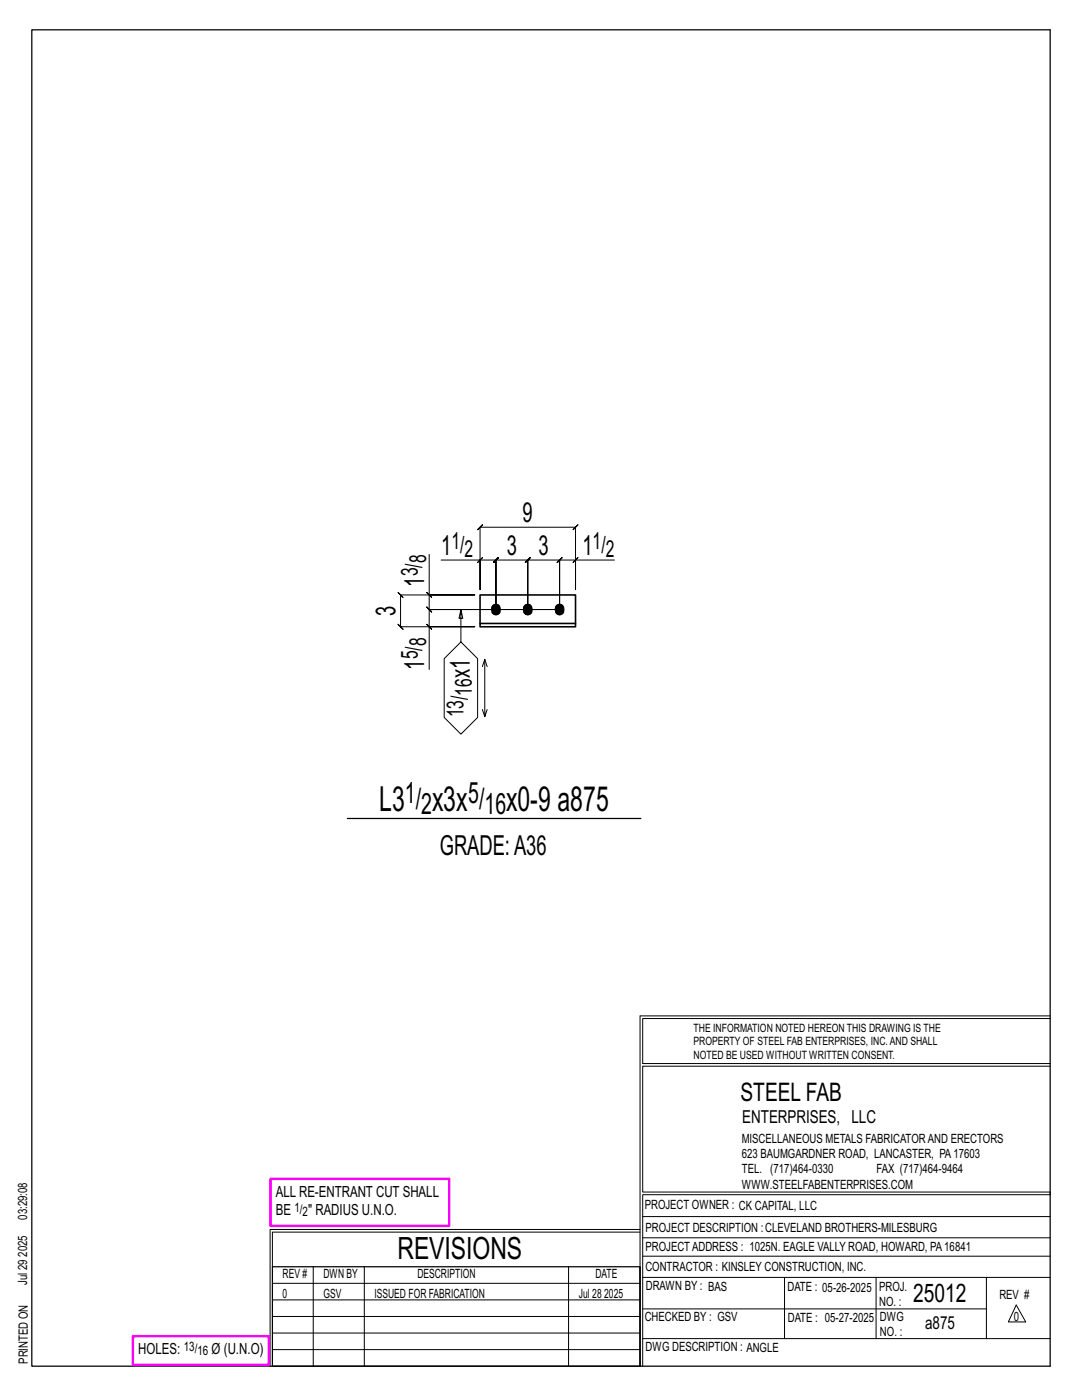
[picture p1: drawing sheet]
<svg xmlns="http://www.w3.org/2000/svg" width="216mm" height="279mm" viewBox="0 0 216 279" stroke-linecap="round" stroke-linejoin="round" font-family="sans-serif">
<defs><g id="words">
<g font-size="6.9">
<text x="75.7" y="161.9">L3</text>
<text x="86.2" y="161.9">x3x</text>
<text x="101" y="161.9">x0-9 a875</text>
</g>
<text font-size="6.1" x="79.3" y="251.3">REVISIONS</text>
<g font-size="5.9">
<text x="80.8" y="160.3">1/</text>
<text x="93.4" y="160.3">5/</text>
<text x="84.1" y="162.4">2</text>
<text x="96.7" y="162.4">16</text>
</g>
<g font-size="5.5">
<text x="104.3" y="104.2">9</text>
<text x="88" y="110.8">1</text>
<text x="101.1" y="110.8">3</text>
<text x="107.5" y="110.8">3</text>
<text x="116.2" y="110.8">1</text>
<text x="84.6" y="117.1" transform="rotate(-90 84.6 117.1)">1</text>
<text x="78.9" y="122.9" transform="rotate(-90 78.9 122.9)">3</text>
<text x="84.6" y="133.6" transform="rotate(-90 84.6 133.6)">1</text>
<text x="93.7" y="135.3" transform="rotate(-90 93.7 135.3)">x1</text>
<text x="87.7" y="170.6">GRADE:A36</text>
</g>
<g font-size="5.1">
<text x="147.8" y="219.8">STEEL FAB</text>
<text x="182.2" y="259.9">25012</text>
</g>
<g font-size="4.7">
<text x="85.1" y="112.4" transform="rotate(-90 85.1 112.4)">8</text>
<text x="90.1" y="109.5">1/</text>
<text x="92.7" y="111.2">2</text>
<text x="118.2" y="109.5">1/</text>
<text x="120.9" y="111.2">2</text>
<text x="83.4" y="115" transform="rotate(-90 83.4 115)">3/</text>
<text x="83.4" y="131.6" transform="rotate(-90 83.4 131.6)">5/</text>
<text x="85.1" y="129" transform="rotate(-90 85.1 129)">8</text>
<text x="92.5" y="143.2" transform="rotate(-90 92.5 143.2)">13/</text>
<text x="94.2" y="138.8" transform="rotate(-90 94.2 138.8)">16</text>
</g>
<g font-size="3.6">
<text x="148.1" y="224.1">ENTERPRISES, LLC</text>
<text x="184.6" y="265.2">a875</text>
</g>
<g font-size="3.1">
<text x="55" y="238.9">ALL RE-ENTRANT CUT SHALL</text>
<text x="55" y="242.5">BE</text>
<text x="61.5" y="242.5">&quot; RADIUS U.N.O.</text>
<text x="27.6" y="270.2">HOLES:</text>
<text x="42.2" y="270.2">Ø (U.N.O)</text>
</g>
<g font-size="2.6">
<text x="58.8" y="241.8">1/</text>
<text x="60.4" y="242.7">2</text>
<text x="36.7" y="269.6">13/</text>
<text x="39.4" y="270.5">16</text>
</g>
<g font-size="2.5">
<text x="148" y="231.2">623 BAUMGARDNER ROAD, LANCASTER, PA17603</text>
<text x="148" y="228.1">MISCELLANEOUS METALS FABRICATORAND ERECTORS</text>
<text x="148" y="237.2">WWW.STEELFABENTERPRISES.COM</text>
<text x="148" y="234.2">TEL. (717)464-0330</text>
<text x="174.9" y="234.2">FAX (717)464-9464</text>
<text x="5.4" y="243.4" transform="rotate(-90 5.4 243.4)">03:29:08</text>
<text x="128.7" y="241.3">PROJECT OWNER : CK CAPITAL, LLC</text>
<text x="128.8" y="246">PROJECT DESCRIPTION :CLEVELAND BROTHERS-MILESBURG</text>
<text x="5.4" y="250.8" transform="rotate(-90 5.4 250.8)">2025</text>
<text x="128.8" y="249.7">PROJECTADDRESS : 1025N. EAGLE VALLY ROAD, HOWARD, PA16841</text>
<text x="5.4" y="256.5" transform="rotate(-90 5.4 256.5)">Jul 29</text>
<text x="56.4" y="255">REV #</text>
<text x="64.5" y="255">DWN BY</text>
<text x="83.3" y="255">DESCRIPTION</text>
<text x="118.8" y="255">DATE</text>
<text x="128.8" y="253.7">CONTRACTOR : KINSLEY CONSTRUCTION, INC.</text>
<text x="128.9" y="257.5">DRAWN BY : BAS</text>
<text x="157.1" y="257.6">DATE : 05-26-2025</text>
<text x="175.4" y="257.7">PROJ.</text>
<text x="56.4" y="259">0</text>
<text x="64.5" y="259">GSV</text>
<text x="74.7" y="259">ISSUED FOR FABRICATION</text>
<text x="115.5" y="259">Jul 28</text>
<text x="120.6" y="259">2025</text>
<text x="128.6" y="263.7">CHECKED BY : GSV</text>
<text x="157.2" y="263.7">DATE : 05-27-2025</text>
<text x="175.4" y="260.7">NO. :</text>
<text x="175.6" y="263.7">DWG</text>
<text x="199.4" y="259.2">REV #</text>
<text x="202.3" y="263.7">0</text>
<text x="128.8" y="269.7">DWG DESCRIPTION : ANGLE</text>
<text x="175.6" y="266.7">NO. :</text>
<text x="5.5" y="272.2" transform="rotate(-90 5.5 272.2)">PRINTED ON</text>
</g>
<g font-size="2.3">
<text x="138.4" y="208.6">PROPERTY OF STEEL FAB ENTERPRISES, INC.AND SHALL</text>
<text x="138.4" y="205.9">THE INFORMATION NOTED HEREON THIS DRAWING IS THE</text>
<text x="138.4" y="211.3">NOTED BE USED WITHOUT WRITTEN CONSENT.</text>
</g>
</g></defs>
<g fill="none" stroke="#000" stroke-width=".2">
<path d="M85.1 118.2l1 1zM85.6 110.6v8.1h9.1h-14.8l-.5-.5 1 1-.5-.5v6.4l-.5-.5 1 1-.5-.5h14.8h-9.1v8.5M85.6 118.7v2.9l-.5-.5 1 1-.5-.5h26.1M88 111.8h7.8v5.9v-12.5l-.5 .5 1-1-.5 .5h19l-.5 .5 1-1-.5 .5v12.5v-5.9h7.8M95.8 111.8l.5-.5-1 1zM95.8 111.8h3.2l-.5 .5 1-1-.5 .5v9.8v-9.8l-.5 .5 1-1-.5 .5h6.3l-.5 .5 1-1-.5 .5v9.8v-9.8l-.5 .5 1-1-.5 .5h6.4l-.5 .5 1-1-.5 .5v9.8M114.8 111.8l.5-.5-1 1zM114.8 111.8h-3.1l.5-.5-1 1 .5-.5v9.8M85.1 124.6l1 1zM92 121.6l-.4 1.8h.7l-.3-1.8v6.5l-3.4 3.3v11.8l3.4 3.3 3.3-3.3v-11.8l-3.3-3.3M96.3 133l.4-1.4 .5 1.4M96.7 131.6v11.4l.5-1.4"/>
<path d="M111.7 121.6h-26.1l-.5-.5 1 1-.5-.5v3.5M96.3 141.6l.4 1.4M127.7 202.7v70M127.7 202.7h81.8M209.5 203.3h-81.3v9h81.3M209.5 212.8h-81.3v25.1h81.3v.5h-81.3v34.3M54.4 259.4h73.3M54.4 256.1h73.3M62.5 252.8v19.9M72.7 252.8v19.9M113.4 252.8v19.9M127.7 245.4h-73.8v27.3"/>
<path d="M127.7 245.9h-73.3v6.9M128.2 242.8h81.3M128.2 254.9h81.3M128.2 250.7h81.3M128.2 247h81.3M156.5 254.9v12.2M174.8 254.9v12.2M196.8 254.9v12.2M54.4 269.3h73.3M54.4 266h73.3M54.4 262.7h73.3M128.2 261.2h68.6"/>
<path d="M128.2 267.1h81.3M202.8 260.4l1.9 3.4h-3.5z"/>
</g>
<path d="M6.3 6h203.2v266.7h-203.2zM69.3 163.3h58.6M54.4 252.8h73.3v19.9h-73.3z" fill="none" stroke="#000" stroke-width=".25"/>
<path d="M54 235.3h35.6v9.3h-35.6zM26.5 266.7h27.1v5.7h-27.1z" fill="none" stroke="#f0f" stroke-width=".5"/>
<path d="M98.4 120.8a.91 .91 0 0 1 1.1 0 .91 .91 0 0 1 .3 1 .9 .9 0 0 1-1.1 .9 .9 .9 0 0 1-.6-1.3zM104.7 120.8a.91 .91 0 0 1 1.1 0 .91 .91 0 0 1 .4 1 .9 .9 0 0 1-1.1 .9 .9 .9 0 0 1-.6-1.3zM111.1 120.8a.91 .91 0 0 1 1.1 0 .91 .91 0 0 1 .3 1 .9 .9 0 0 1-1.1 .9 .9 .9 0 0 1-.6-1.3z" fill="#000" stroke="#000" stroke-width=".2"/>
<path d="M95.8 124.4h19v.7h-19zM95.8 124.4v-5.7h19v5.7" fill="none" stroke="#000" stroke-width=".32"/>
<path d="M98.4 120.8a.91 .91 0 0 1 1.1 0 .91 .91 0 0 1 .3 1 .9 .9 0 0 1-1.1 .9 .9 .9 0 0 1-.6-1.3zM104.7 120.8a.91 .91 0 0 1 1.1 0 .91 .91 0 0 1 .4 1 .9 .9 0 0 1-1.1 .9 .9 .9 0 0 1-.6-1.3zM111.1 120.8a.91 .91 0 0 1 1.1 0 .91 .91 0 0 1 .3 1 .9 .9 0 0 1-1.1 .9 .9 .9 0 0 1-.6-1.3z" fill="none" stroke="#000" stroke-width=".2" stroke-dasharray="2 1.4"/>
<use href="#words"/>
</svg>
